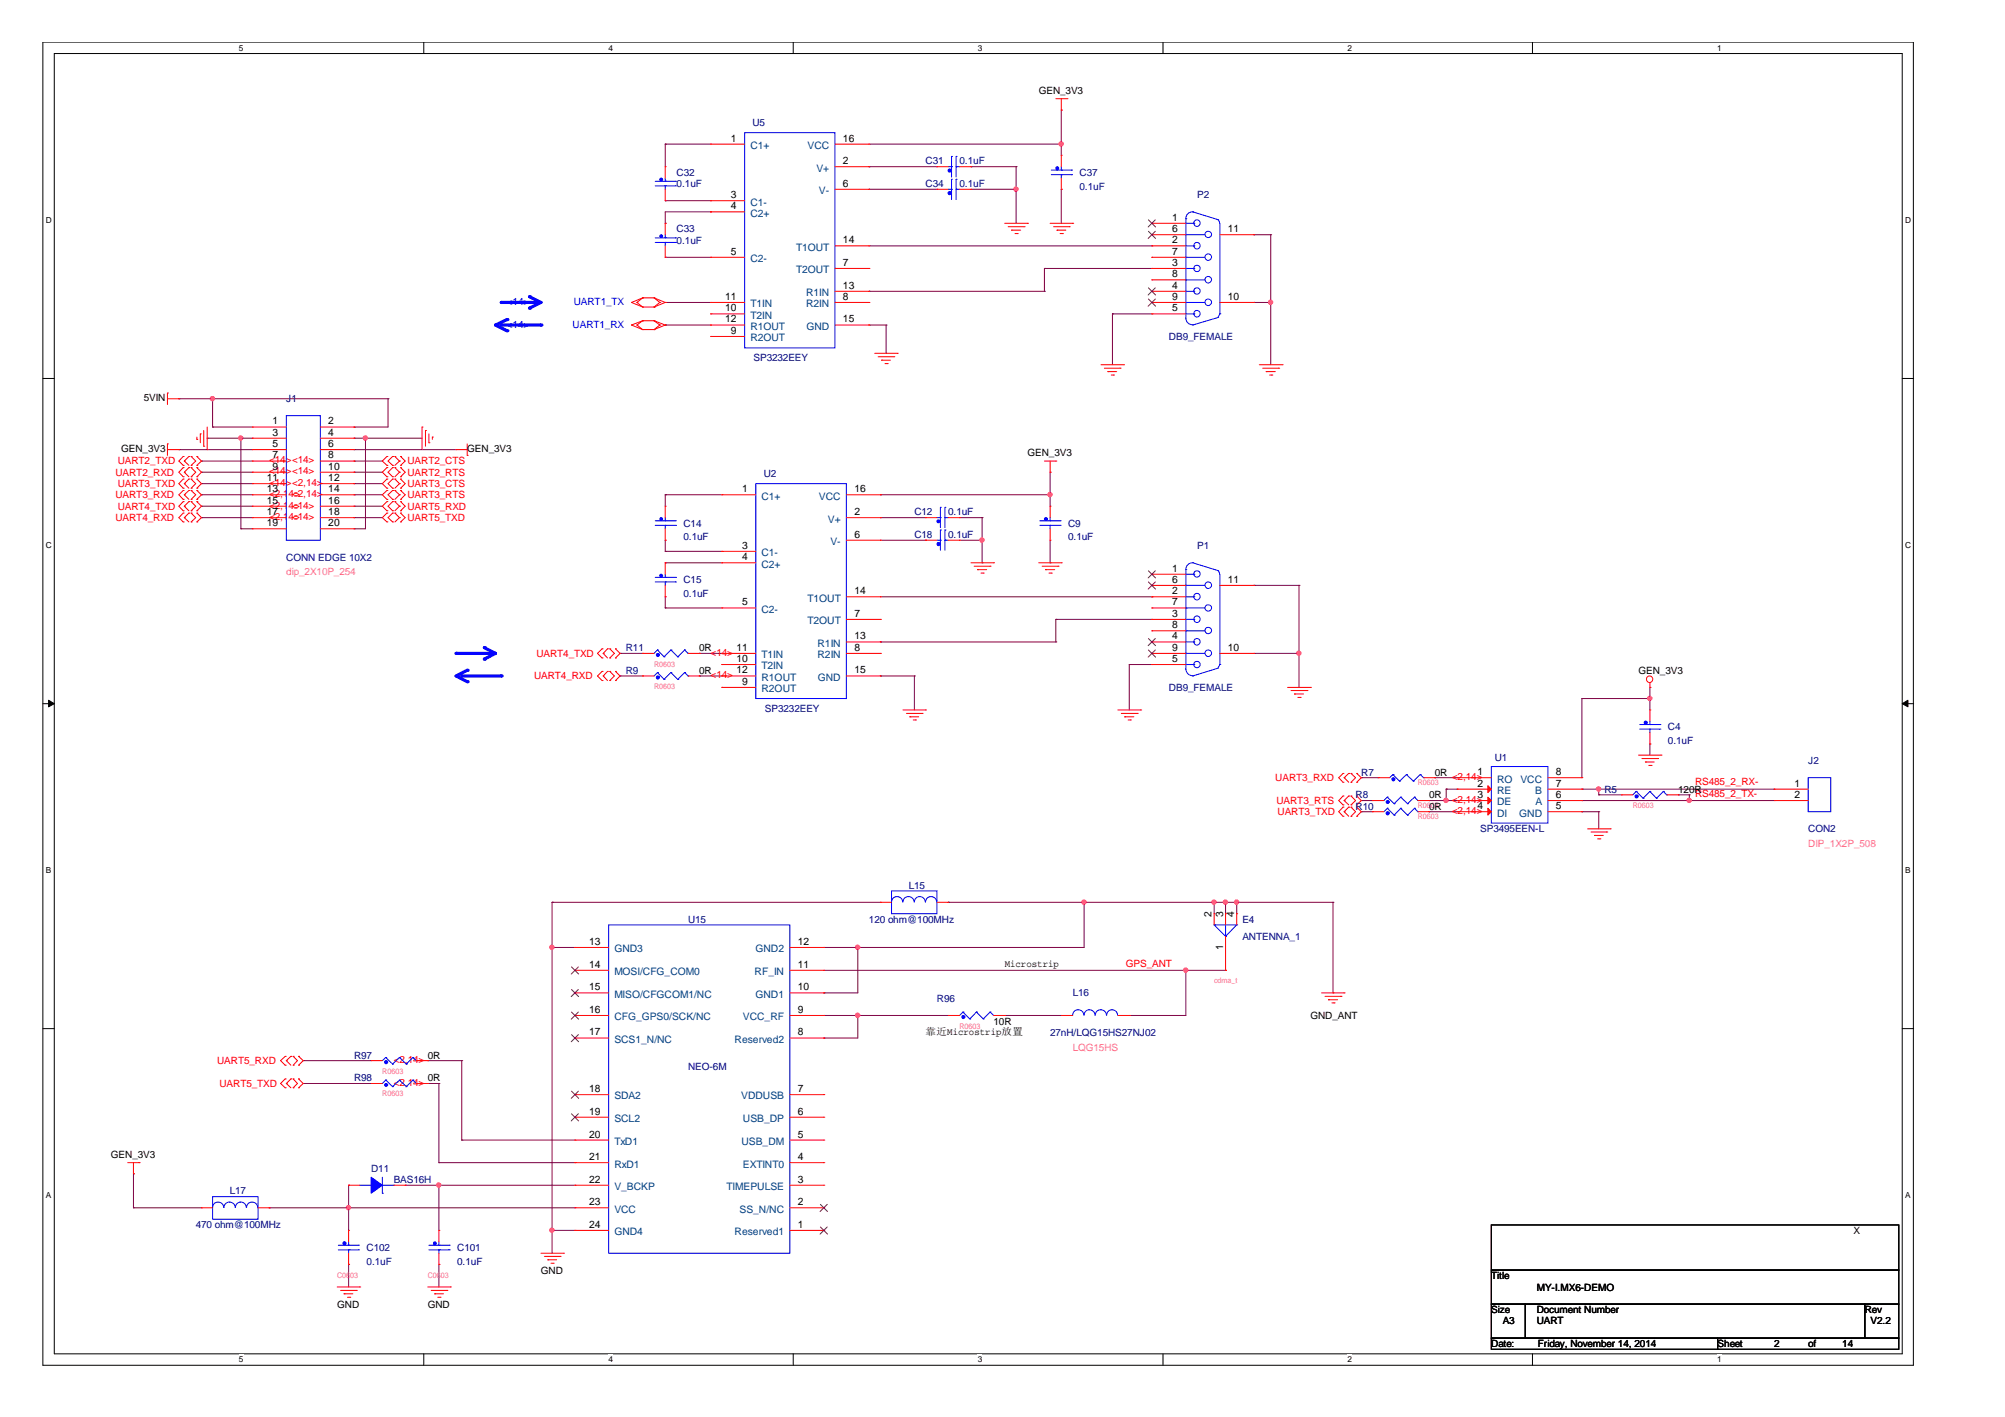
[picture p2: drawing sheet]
<svg xmlns="http://www.w3.org/2000/svg" width="297mm" height="210mm" viewBox="0 0 297 210" stroke-linecap="round" stroke-linejoin="round" font-family="sans-serif">
<defs><g id="words">
<g font-size="1.5">
<text x="153.9" y="14">GEN_3V3</text>
<text x="108.3" y="21">1</text>
<text x="124.9" y="21">16</text>
<text x="108.3" y="29.4">3</text>
<text x="124.9" y="24.3">2</text>
<text x="124.9" y="27.7">6</text>
<text x="108.3" y="31">4</text>
<text x="173.7" y="34.4">6</text>
<text x="173.7" y="32.7">1</text>
<text x="181.9" y="34.4">11</text>
<text x="108.3" y="37.7">5</text>
<text x="124.9" y="36">14</text>
<text x="124.9" y="39.4">7</text>
<text x="173.7" y="41.1">8</text>
<text x="173.7" y="39.4">3</text>
<text x="173.7" y="37.7">7</text>
<text x="173.7" y="36">2</text>
<text x="107.4" y="44.4">11</text>
<text x="107.4" y="46.1">10</text>
<text x="107.4" y="47.8">12</text>
<text x="124.9" y="42.8">13</text>
<text x="124.9" y="44.4">8</text>
<text x="124.9" y="47.8">15</text>
<text x="173.7" y="46.1">5</text>
<text x="173.7" y="44.4">9</text>
<text x="173.7" y="42.8">4</text>
<text x="181.9" y="44.4">10</text>
<text x="108.3" y="49.5">9</text>
<text x="21.3" y="59.4">5VIN</text>
<text x="40.4" y="62.9">1</text>
<text x="40.4" y="64.5">3</text>
<text x="48.6" y="62.9">2</text>
<text x="48.6" y="64.5">4</text>
<text x="17.9" y="66.9">GEN_3V3</text>
<text x="39.5" y="71.3">11</text>
<text x="40.4" y="66.2">5</text>
<text x="40.4" y="67.9">7</text>
<text x="40.4" y="69.6">9</text>
<text x="48.6" y="66.2">6</text>
<text x="48.6" y="67.9">8</text>
<text x="48.6" y="69.6">10</text>
<text x="48.6" y="71.3">12</text>
<text x="69.2" y="66.9">GEN_3V3</text>
<text x="152.2" y="67.6">GEN_3V3</text>
<text x="39.5" y="72.9">13</text>
<text x="39.5" y="74.6">15</text>
<text x="39.5" y="76.3">17</text>
<text x="39.5" y="77.9">19</text>
<text x="48.6" y="72.9">14</text>
<text x="48.6" y="74.6">16</text>
<text x="48.6" y="76.3">18</text>
<text x="48.6" y="77.9">20</text>
<text x="109.9" y="72.9">1</text>
<text x="126.6" y="76.3">2</text>
<text x="126.6" y="72.9">16</text>
<text x="109.9" y="81.3">3</text>
<text x="109.9" y="83">4</text>
<text x="126.6" y="79.6">6</text>
<text x="109.9" y="89.7">5</text>
<text x="126.6" y="88">14</text>
<text x="173.7" y="89.7">7</text>
<text x="173.7" y="88">2</text>
<text x="173.7" y="86.3">6</text>
<text x="173.7" y="84.7">1</text>
<text x="181.9" y="86.3">11</text>
<text x="126.6" y="91.4">7</text>
<text x="126.6" y="94.7">13</text>
<text x="173.7" y="94.7">4</text>
<text x="173.7" y="93.1">8</text>
<text x="173.7" y="91.4">3</text>
<text x="103.6" y="96.4">0R</text>
<text x="103.6" y="99.8">0R</text>
<text x="109.1" y="96.4">11</text>
<text x="109.1" y="98.1">10</text>
<text x="109.1" y="99.8">12</text>
<text x="109.9" y="101.4">9</text>
<text x="126.6" y="99.8">15</text>
<text x="126.6" y="96.4">8</text>
<text x="173.7" y="98.1">5</text>
<text x="173.7" y="96.4">9</text>
<text x="181.9" y="96.4">10</text>
<text x="242.7" y="99.8">GEN_3V3</text>
<text x="211.7" y="118.3">0R</text>
<text x="211.7" y="119.9">0R</text>
<text x="212.6" y="114.9">0R</text>
<text x="218.9" y="114.8">1</text>
<text x="218.9" y="116.5">2</text>
<text x="218.9" y="118.2">3</text>
<text x="218.9" y="119.9">4</text>
<text x="230.5" y="119.9">5</text>
<text x="230.5" y="114.8">8</text>
<text x="230.5" y="116.5">7</text>
<text x="230.5" y="118.2">6</text>
<text x="248.6" y="117.4">120R</text>
<text x="265.9" y="116.5">1</text>
<text x="265.9" y="118.2">2</text>
<text x="179.5" y="135.8" transform="rotate(-90 179.5 135.8)">2</text>
<text x="181.2" y="135.8" transform="rotate(-90 181.2 135.8)">3</text>
<text x="182.8" y="135.8" transform="rotate(-90 182.8 135.8)">4</text>
<text x="87.3" y="143.4">14</text>
<text x="87.3" y="140">13</text>
<text x="118.2" y="140">12</text>
<text x="118.2" y="143.4">11</text>
<text x="148.8" y="143.3">Microstrip</text>
<text x="181.2" y="140.7" transform="rotate(-90 181.2 140.7)">1</text>
<text x="87.3" y="146.7">15</text>
<text x="118.2" y="146.7">10</text>
<text x="87.3" y="153.4">17</text>
<text x="87.3" y="150">16</text>
<text x="118.2" y="153.4">8</text>
<text x="118.2" y="150">9</text>
<text x="137.1" y="153.3">靠近Microstrip放置</text>
<text x="147.2" y="151.8">10R</text>
<text x="194.1" y="150.9">GND_ANT</text>
<text x="63.4" y="156.8">0R</text>
<text x="63.4" y="160.2">0R</text>
<text x="87.3" y="161.8">18</text>
<text x="118.2" y="161.8">7</text>
<text x="87.3" y="165.1">19</text>
<text x="118.2" y="165.1">6</text>
<text x="16.4" y="171.5">GEN_3V3</text>
<text x="87.3" y="171.8">21</text>
<text x="87.3" y="168.5">20</text>
<text x="118.2" y="168.5">5</text>
<text x="118.2" y="171.8">4</text>
<text x="87.3" y="178.5">23</text>
<text x="87.3" y="175.2">22</text>
<text x="118.2" y="175.2">3</text>
<text x="118.2" y="178.5">2</text>
<text x="87.3" y="181.9">24</text>
<text x="118.2" y="181.9">1</text>
<text x="274.6" y="182.8">X</text>
<text x="80.1" y="188.7">GND</text>
<text x="220.9" y="189.5">Title</text>
<text x="227.7" y="191.2">MY-I.MX6-DEMO</text>
<text x="50" y="193.7">GND</text>
<text x="63.4" y="193.7">GND</text>
<text x="220.9" y="194.5">Size</text>
<text x="222.6" y="196.2">A3</text>
<text x="227.7" y="196.2">UART</text>
<text x="227.7" y="194.5">Document Number</text>
<text x="276.3" y="194.5">Rev</text>
<text x="277.1" y="196.2">V2.2</text>
<text x="220.9" y="199.6">Date:</text>
<text x="227.8" y="199.6">Friday, November 14, 2014</text>
<text x="254.5" y="199.6">Sheet</text>
<text x="262.8" y="199.6">2</text>
<text x="267.9" y="199.6">of</text>
<text x="272.9" y="199.6">14</text>
</g>
<g font-size="1.5" fill="#004080">
<text x="111.2" y="22.1">C1+</text>
<text x="119.6" y="22.1">VCC</text>
<text x="120.9" y="25.4">V+</text>
<text x="121.3" y="28.8">V-</text>
<text x="111.2" y="30.5">C1-</text>
<text x="111.2" y="32.1">C2+</text>
<text x="111.2" y="38.8">C2-</text>
<text x="117.9" y="37.1">T1OUT</text>
<text x="117.9" y="40.5">T2OUT</text>
<text x="111.2" y="45.5">T1IN</text>
<text x="111.2" y="47.2">T2IN</text>
<text x="119.4" y="43.9">R1IN</text>
<text x="119.4" y="45.5">R2IN</text>
<text x="111.2" y="48.9">R1OUT</text>
<text x="111.2" y="50.6">R2OUT</text>
<text x="119.5" y="48.9">GND</text>
<text x="112.8" y="74">C1+</text>
<text x="121.3" y="74">VCC</text>
<text x="122.6" y="77.4">V+</text>
<text x="112.8" y="82.4">C1-</text>
<text x="123" y="80.7">V-</text>
<text x="112.8" y="84.1">C2+</text>
<text x="119.6" y="89.1">T1OUT</text>
<text x="112.8" y="90.8">C2-</text>
<text x="119.6" y="92.5">T2OUT</text>
<text x="121.1" y="95.8">R1IN</text>
<text x="112.8" y="97.5">T1IN</text>
<text x="112.8" y="99.2">T2IN</text>
<text x="112.8" y="100.9">R1OUT</text>
<text x="121.1" y="97.5">R2IN</text>
<text x="121.2" y="100.9">GND</text>
<text x="112.8" y="102.5">R2OUT</text>
<text x="221.8" y="115.9">RO</text>
<text x="221.8" y="117.6">RE</text>
<text x="221.8" y="119.3">DE</text>
<text x="225.3" y="115.9">VCC</text>
<text x="227.5" y="117.6">B</text>
<text x="227.5" y="119.3">A</text>
<text x="221.8" y="121">DI</text>
<text x="225.1" y="121">GND</text>
<text x="91" y="141.1">GND3</text>
<text x="111.9" y="141.1">GND2</text>
<text x="91" y="147.8">MISO/CFGCOM1/NC</text>
<text x="91" y="144.5">MOSI/CFG_COM0</text>
<text x="111.8" y="144.5">RF_IN</text>
<text x="111.9" y="147.8">GND1</text>
<text x="91" y="154.5">SCS1_N/NC</text>
<text x="91" y="151.1">CFG_GPS0/SCK/NC</text>
<text x="108.8" y="154.5">Reserved2</text>
<text x="110.1" y="151.1">VCC_RF</text>
<text x="91" y="166.2">SCL2</text>
<text x="91" y="162.9">SDA2</text>
<text x="109.8" y="162.9">VDDUSB</text>
<text x="110.1" y="166.2">USB_DP</text>
<text x="91" y="172.9">RxD1</text>
<text x="91" y="169.6">TxD1</text>
<text x="109.9" y="169.6">USB_DM</text>
<text x="110.1" y="172.9">EXTINT0</text>
<text x="91" y="179.6">VCC</text>
<text x="91" y="176.3">V_BCKP</text>
<text x="107.7" y="176.3">TIMEPULSE</text>
<text x="109.6" y="179.6">SS_N/NC</text>
<text x="91" y="183">GND4</text>
<text x="108.8" y="183">Reserved1</text>
</g>
<g font-size="1.5" fill="#000080">
<text x="111.5" y="18.7">U5</text>
<text x="100.2" y="26">C32</text>
<text x="100.2" y="27.7">0.1uF</text>
<text x="137.1" y="27.7">C34</text>
<text x="137.1" y="24.4">C31</text>
<text x="142.2" y="27.7">0.1uF</text>
<text x="142.2" y="24.4">0.1uF</text>
<text x="159.9" y="26">C37</text>
<text x="159.9" y="28.1">0.1uF</text>
<text x="177.4" y="29.4">P2</text>
<text x="100.2" y="34.4">C33</text>
<text x="100.2" y="36.1">0.1uF</text>
<text x="111.6" y="53.5">SP3232EEY</text>
<text x="173.2" y="50.3">DB9_FEMALE</text>
<text x="42.4" y="59.6">J1</text>
<text x="113.2" y="70.6">U2</text>
<text x="135.5" y="76.3">C12</text>
<text x="140.5" y="76.3">0.1uF</text>
<text x="42.4" y="83">CONN EDGE 10X2</text>
<text x="101.3" y="78">C14</text>
<text x="101.3" y="80">0.1uF</text>
<text x="135.5" y="79.7">C18</text>
<text x="140.5" y="79.7">0.1uF</text>
<text x="158.2" y="78">C9</text>
<text x="158.2" y="80">0.1uF</text>
<text x="177.4" y="81.4">P1</text>
<text x="101.3" y="86.4">C15</text>
<text x="101.3" y="88.4">0.1uF</text>
<text x="92.7" y="96.4">R11</text>
<text x="92.7" y="99.8">R9</text>
<text x="113.3" y="105.5">SP3232EEY</text>
<text x="173.2" y="102.3">DB9_FEMALE</text>
<text x="221.4" y="112.7">U1</text>
<text x="247.1" y="108.2">C4</text>
<text x="247.1" y="110.2">0.1uF</text>
<text x="267.9" y="113.2">J2</text>
<text x="200.8" y="118.3">R8</text>
<text x="200.8" y="119.9">R10</text>
<text x="201.7" y="114.9">R7</text>
<text x="237.7" y="117.4">R5</text>
<text x="219.3" y="123.3">SP3495EEN-L</text>
<text x="267.9" y="123.3">CON2</text>
<text x="134.6" y="131.7">L15</text>
<text x="101.9" y="136.7">U15</text>
<text x="128.7" y="136.7">120 ohm@100MHz</text>
<text x="184.1" y="136.7">E4</text>
<text x="184.1" y="139.2">ANTENNA_1</text>
<text x="138.8" y="148.4">R96</text>
<text x="158.9" y="147.6">L16</text>
<text x="155.6" y="153.5">27nH/LQG15HS27NJ02</text>
<text x="52.5" y="156.8">R97</text>
<text x="52.5" y="160.2">R98</text>
<text x="101.9" y="158.5">NEO-6M</text>
<text x="55" y="173.6">D11</text>
<text x="34" y="176.9">L17</text>
<text x="58.3" y="175.2">BAS16H</text>
<text x="29" y="182">470 ohm@100MHz</text>
<text x="54.3" y="185.3">C102</text>
<text x="67.7" y="185.3">C101</text>
<text x="54.3" y="187.3">0.1uF</text>
<text x="67.7" y="187.3">0.1uF</text>
</g>
<g font-size="1.5" fill="#00f">
<text x="75.1" y="45.1">&lt;14&gt;</text>
<text x="85" y="45.1">UART1_TX</text>
<text x="75.1" y="48.5">&lt;14&gt;</text>
<text x="84.8" y="48.5">UART1_RX</text>
</g>
<g font-size="1.5" fill="#f00">
<text x="17.1" y="70.5">UART2_RXD</text>
<text x="17.4" y="68.8">UART2_TXD</text>
<text x="39.9" y="70.3">&lt;14&gt;&lt;14&gt;</text>
<text x="39.9" y="68.6">&lt;14&gt;&lt;14&gt;</text>
<text x="39.9" y="72">&lt;14&gt;&lt;2,14&gt;</text>
<text x="60.4" y="70.5">UART2_RTS</text>
<text x="60.4" y="68.8">UART2_CTS</text>
<text x="17.1" y="73.8">UART3_RXD</text>
<text x="17.1" y="77.2">UART4_RXD</text>
<text x="17.4" y="72.2">UART3_TXD</text>
<text x="17.4" y="75.5">UART4_TXD</text>
<text x="39.9" y="73.7">&lt;2,14&gt;</text>
<text x="39.9" y="77">&lt;2,14&gt;</text>
<text x="39.9" y="75.3">&lt;2,14&gt;</text>
<text x="43.3" y="73.7">&lt;2,14&gt;</text>
<text x="43.3" y="75.3">&lt;14&gt;</text>
<text x="43.3" y="77">&lt;14&gt;</text>
<text x="60.4" y="73.8">UART3_RTS</text>
<text x="60.4" y="72.2">UART3_CTS</text>
<text x="60.4" y="77.2">UART5_TXD</text>
<text x="60.4" y="75.5">UART5_RXD</text>
<text x="79.1" y="100.6">UART4_RXD</text>
<text x="79.5" y="97.3">UART4_TXD</text>
<text x="105.3" y="97.1">&lt;14&gt;</text>
<text x="105.3" y="100.5">&lt;14&gt;</text>
<text x="188.9" y="115.8">UART3_RXD</text>
<text x="189.1" y="119.1">UART3_RTS</text>
<text x="215.1" y="118.9">&lt;2,14&gt;</text>
<text x="215.1" y="115.6">&lt;2,14&gt;</text>
<text x="251.1" y="116.3">RS485_2_RX-</text>
<text x="251.1" y="118">RS485_2_TX-</text>
<text x="189.3" y="120.7">UART3_TXD</text>
<text x="215.1" y="120.6">&lt;2,14&gt;</text>
<text x="166.8" y="143.2">GPS_ANT</text>
<text x="32.2" y="157.7">UART5_RXD</text>
<text x="32.5" y="161">UART5_TXD</text>
<text x="58.3" y="160.8">&lt;2,14&gt;</text>
<text x="58.3" y="157.5">&lt;2,14&gt;</text>
</g>
<g font-size="1.5" fill="#f0f">
<text x="42.4" y="85.2">dip_2X10P_254</text>
<text x="267.9" y="125.4">DIP_1X2P_508</text>
<text x="158.9" y="155.6">LQG15HS</text>
</g>
<g font-size="1.2">
<text x="35.4" y="7.5">5</text>
<text x="90.1" y="7.5">4</text>
<text x="144.9" y="7.5">3</text>
<text x="199.6" y="7.5">2</text>
<text x="254.4" y="7.5">1</text>
<text x="6.8" y="33.1">D</text>
<text x="282.2" y="33.1">D</text>
<text x="6.8" y="81.2">C</text>
<text x="282.2" y="81.2">C</text>
<text x="6.8" y="129.4">B</text>
<text x="282.2" y="129.4">B</text>
<text x="6.8" y="177.5">A</text>
<text x="282.2" y="177.5">A</text>
<text x="35.4" y="201.8">5</text>
<text x="90.1" y="201.8">4</text>
<text x="144.9" y="201.8">3</text>
<text x="199.6" y="201.8">2</text>
<text x="254.4" y="201.8">1</text>
</g>
<g font-size="1.1" fill="#f0f">
<text x="96.9" y="98.7">R0603</text>
<text x="96.9" y="102.1">R0603</text>
<text x="210.1" y="116.3">R0603</text>
<text x="210.1" y="119.7">R0603</text>
<text x="241.9" y="119.7">R0603</text>
<text x="210.1" y="121.3">R0603</text>
<text x="179.9" y="145.6">cdma_t</text>
<text x="142.2" y="152.4">R0603</text>
<text x="56.6" y="159.1">R0603</text>
<text x="56.6" y="162.4">R0603</text>
<text x="50" y="189.2">C0603</text>
<text x="63.4" y="189.2">C0603</text>
</g>
</g></defs>
<path d="M6.3 6.2h277.2v196h-277.2zM8 7.9h273.8v192.6h-273.8z" fill="none" stroke="#000" stroke-width=".15"/>
<g fill="#fff">
<path d="M35.4 6.4h.6v1.4h-.6z"/>
<path d="M35.4 200.7h.6v1.4h-.6z"/>
</g>
<path d="M62.8 6.2v1.7M62.8 200.5v1.7" fill="none" stroke="#000" stroke-width=".15"/>
<g fill="#fff">
<path d="M90.1 6.4h.7v1.4h-.7z"/>
<path d="M90.1 200.7h.7v1.4h-.7z"/>
</g>
<path d="M117.5 6.2v1.7M117.5 200.5v1.7" fill="none" stroke="#000" stroke-width=".15"/>
<g fill="#fff">
<path d="M144.9 6.4h.6v1.4h-.6z"/>
<path d="M144.9 200.7h.6v1.4h-.6z"/>
</g>
<path d="M172.3 6.2v1.7M172.3 200.5v1.7" fill="none" stroke="#000" stroke-width=".15"/>
<g fill="#fff">
<path d="M199.6 6.4h.7v1.4h-.7z"/>
<path d="M199.6 200.7h.7v1.4h-.7z"/>
</g>
<path d="M227 6.2v1.7M227 200.5v1.7" fill="none" stroke="#000" stroke-width=".15"/>
<g fill="#fff">
<path d="M254.4 6.4h.6v1.4h-.6z"/>
<path d="M254.4 200.7h.6v1.4h-.6z"/>
<path d="M6.8 31.9h.8v1.4h-.8z"/>
<path d="M282.2 31.9h.9v1.4h-.9z"/>
<path d="M6.8 80.1h.8v1.4h-.8z"/>
<path d="M282.2 80.1h.9v1.4h-.9z"/>
</g>
<path d="M6.3 56.1h1.7M281.8 56.1h1.7" fill="none" stroke="#000" stroke-width=".15"/>
<g fill="#fff">
<path d="M6.8 128.2h.7v1.4h-.7z"/>
<path d="M282.2 128.2h.8v1.4h-.8z"/>
</g>
<path d="M6.3 104.2h1.7M281.8 104.2h1.7" fill="none" stroke="#000" stroke-width=".15"/>
<g fill="#000" stroke="#000" stroke-width=".15">
<path d="M7.2 103.7l.8 .5-.8 .5z" fill-rule="evenodd"/>
<path d="M281.8 104.2l.9-.5v1z" fill-rule="evenodd"/>
</g>
<g fill="#fff">
<path d="M6.8 176.4h.7v1.4h-.7z"/>
<path d="M282.2 176.4h.8v1.4h-.8z"/>
</g>
<path d="M6.3 152.4h1.7M281.8 152.4h1.7" fill="none" stroke="#000" stroke-width=".15"/>
<path d="M74.3 48.1h5.8" fill="none" stroke="#00f" stroke-width=".47"/>
<circle cx="80.1" cy="48.1" r=".23" fill="#00f"/>
<path d="M75.1 47.3l-1.7 .8" fill="none" stroke="#00f" stroke-width=".47"/>
<circle cx="75.1" cy="47.3" r=".23" fill="#00f"/>
<path d="M73.4 48.1l1.7 .9" fill="none" stroke="#00f" stroke-width=".47"/>
<circle cx="75.1" cy="49" r=".23" fill="#00f"/>
<path d="M74.3 44.8h5.8" fill="none" stroke="#00f" stroke-width=".47"/>
<circle cx="74.3" cy="44.8" r=".23" fill="#00f"/>
<path d="M78.4 44l1.7 .8" fill="none" stroke="#00f" stroke-width=".47"/>
<circle cx="78.4" cy="44" r=".23" fill="#00f"/>
<path d="M80.1 44.8l-1.7 .8" fill="none" stroke="#00f" stroke-width=".47"/>
<circle cx="78.4" cy="45.6" r=".23" fill="#00f"/>
<path d="M68.4 100.1h5.9" fill="none" stroke="#00f" stroke-width=".47"/>
<circle cx="74.3" cy="100.1" r=".23" fill="#00f"/>
<path d="M69.2 99.3l-1.6 .8" fill="none" stroke="#00f" stroke-width=".47"/>
<circle cx="69.2" cy="99.3" r=".23" fill="#00f"/>
<path d="M67.6 100.1l1.6 .9" fill="none" stroke="#00f" stroke-width=".47"/>
<circle cx="69.2" cy="101" r=".23" fill="#00f"/>
<path d="M67.6 96.8h5.8" fill="none" stroke="#00f" stroke-width=".47"/>
<circle cx="67.6" cy="96.8" r=".23" fill="#00f"/>
<path d="M71.8 95.9l1.6 .9" fill="none" stroke="#00f" stroke-width=".47"/>
<circle cx="71.8" cy="95.9" r=".23" fill="#00f"/>
<path d="M73.4 96.8l-1.6 .8" fill="none" stroke="#00f" stroke-width=".47"/>
<circle cx="71.8" cy="97.6" r=".23" fill="#00f"/>
<g fill="none" stroke="#800040" stroke-width=".15">
<path d="M157.2 16.3h.1M157.2 16.3v6.7M98.6 21.4h.1M98.6 29.7h.1M98.6 38.1h.1M98.6 33.1h.1M98.6 21.4h6.7M98.6 29.7h6.7M98.6 21.4v3.3M98.6 38.1h6.7M105.3 31.4h.1M105.3 31.4h-6.7v1.7"/>
<path d="M128.7 28h.1M128.7 24.7h.1M128.7 21.4h28.5M128.7 28h10.1M128.7 24.7h10.1M128.7 36.4h41.9M143.8 24.7h.1M143.8 28h6.7M143.8 24.7h6.7M150.5 24.7h.1M150.5 28h.1M150.5 24.7v8.4"/>
<path d="M154.7 39.8h.1M154.7 39.8h15.9M154.7 39.8v3.4M157.2 28h.1M157.2 21.4h.1M157.2 28v5.1M170.6 36.4h.1M185.8 34.8h.1M185.8 34.8h2.5M188.3 34.8h.1M188.3 34.8v19.2M26.5 59.1h.1"/>
<path d="M26.5 59.1h31M31.5 59.1h.1M31.5 59.1v4.2M57.5 59.1h.1M57.5 59.1v4.2h-5M98.6 44.8h.1M98.6 48.1h.1M98.6 44.8h6.7M98.6 48.1h6.7M128.7 48.1h.1M128.7 43.2h.1M128.7 48.1h2.6"/>
<path d="M128.7 43.2h26M131.3 48.1h.1M131.3 48.1v4.2M154.7 43.2h.1M164.8 46.5h.1M164.8 46.5h5.8M164.8 46.5v7.5M185.8 44.8h.1M185.8 44.8h2.5M188.3 44.8h.1M26.5 66.6h.1M26.5 66.6h10.9"/>
<path d="M29.8 68.3h.1M29.8 69.9h.1M29.8 71.6h.1M29.8 73.3h.1M29.8 75h.1M29.8 76.7h.1M29.8 73.3h7.6M29.8 76.7h7.6M29.8 68.3h7.6M29.8 69.9h7.6M29.8 71.6h7.6M29.8 75h7.6"/>
<path d="M30.7 64.9h.1M30.7 64.9h6.7M31.5 63.3h.1M31.5 63.3h5.9M35.7 64.9h.1M35.7 78.3h.1M35.7 78.3h1.7M35.7 64.9v13.4M52.5 63.3h.1M52.5 64.9h.1M52.5 66.6h.1M52.5 68.3h.1"/>
<path d="M52.5 69.9h.1M52.5 71.6h.1M52.5 73.3h.1M52.5 76.7h.1M52.5 75h.1M52.5 78.3h.1M52.5 73.3h4.1M52.5 76.7h4.1M52.5 64.9h10M52.5 66.6h15.1M52.5 68.3h4.1M52.5 69.9h4.1"/>
<path d="M52.5 71.6h4.1M52.5 75h4.1M54.1 64.9h.1M54.1 64.9v13.4h-1.6M98.6 73.3h.1M98.6 73.3v1.7M98.6 73.3h8.3M130.4 76.7h.1M130.4 73.3h.1M130.4 73.3h25.2M130.4 76.7h6.7M142.2 76.7h3.3"/>
<path d="M145.5 76.7h.1M145.5 76.7v6.7M155.6 69.9h.1M155.6 73.3h.1M155.6 69.9v5.1M91.9 96.8h.1M91.9 96.8h3.3M98.6 83.4h.1M98.6 80h.1M98.6 81.7h.1M98.6 88.4h.1M98.6 90.1h.1"/>
<path d="M98.6 80v1.7M98.6 88.4v1.7M98.6 83.4h8.3M98.6 81.7h8.3M98.6 90.1h8.3M103.6 96.8h.1M103.6 96.8h3.3M130.4 95.1h.1M130.4 95.1h26M130.4 88.4h40.2M130.4 80h6.7M137.1 80h.1"/>
<path d="M142.2 80h3.3M145.5 80h.1M145.5 83.4h.1M155.6 83.4h.1M155.6 80v3.4M156.4 91.8h.1M156.4 95.1h.1M156.4 91.8h14.2M156.4 91.8v3.3M167.3 98.4h.1M167.3 98.4h3.3M167.3 98.4v6.8"/>
<path d="M170.6 88.4h.1M185.8 86.7h.1M185.8 96.8h6.6M185.8 86.7h6.6M192.4 96.8h.1M192.4 86.7h.1M192.4 86.7v15.1M91.9 100.1h.1M91.9 100.1h3.3M103.6 100.1h.1M103.6 100.1h3.3M130.4 100.1h.1"/>
<path d="M130.4 100.1h5.1M135.5 100.1h.1M135.5 100.1v5.1M201.7 115.2h.1M201.7 118.6h.1M201.7 118.6h1.6M201.7 115.2h2.5M211.7 118.6h.1M211.7 118.6h4.2M212.6 115.2h.1M212.6 115.2h3.3M214.2 116.9h.1"/>
<path d="M214.2 118.6h.1M214.2 116.9h1.7M214.2 116.9v1.7M234.4 118.6h.1M234.4 116.9h.1M234.4 103.5h.1M234.4 103.5h10M234.4 118.6h28.4M234.4 116.9h28.4M234.4 103.5v11.7M236.9 117.7h.1M236.9 116.9h.1"/>
<path d="M236.9 116.9v.8M236.9 117.7h3.3M244.4 110.2h.1M244.4 103.5h.1M244.4 101.8h.1M244.4 101.8v3.4M244.4 110.2v1.7M248.6 117.7h.1M248.6 117.7h1.7M250.3 117.7h.1M250.3 118.6h.1M250.3 117.7v.9"/>
<path d="M81.8 133.7h.1M81.8 133.7h48.6M81.8 133.7v51.9M140.5 133.7h.1M140.5 133.7h57M160.6 133.7h.1M160.6 133.7v6.6h-38.6M179.9 133.7h.1M179.9 133.7v1.7M181.6 133.7h.1M181.6 133.7v1.7M183.2 133.7h.1"/>
<path d="M183.2 133.7v1.7M197.5 133.7h.1M197.5 133.7v13.4M201.7 120.2h.1M201.7 120.2h1.6M211.7 120.2h.1M211.7 120.2h4.2M234.4 120.2h.1M234.4 120.2h2.5M236.9 120.2h.1M236.9 120.2v2.6M44.9 157.1h.1"/>
<path d="M44.9 157.1h10.1M63.4 157.1h.1M63.4 157.1h5M68.4 157.1h.1M68.4 157.1v11.8M81.8 140.3h.1M81.8 140.3h3.4M122 147.1h.1M122 150.4h.1M122 153.8h.1M122 140.3h.1M122 143.7h59.6"/>
<path d="M122 150.4h18.5M127.1 140.3h.1M127.1 150.4h.1M127.1 140.3v6.8h-5.1M127.1 150.4v3.4h-5.1M148.8 150.4h.1M148.8 150.4h8.4M167.3 150.4h.1M175.7 143.7h.1M175.7 143.7v6.7h-8.4M181.6 143.7h.1M197.5 147.1h.1"/>
<path d="M19.8 173.9h.1M19.8 178.9h.1M19.8 178.9h10M19.8 173.9v5M39.9 178.9h.1M39.9 178.9h45.3M44.9 160.5h.1M44.9 160.5h10.1M51.6 175.6h.1M51.6 178.9h.1M51.6 175.6v6.7M60 175.6h.1"/>
<path d="M60 175.6h25.2M63.4 160.5h.1M63.4 160.5h1.6M65 160.5h.1M65 172.2h.1M65 175.6h.1M65 160.5v11.7M65 175.6v6.7M65 172.2h20.2M68.4 168.9h.1M68.4 168.9h16.8M51.6 187.3h.1"/>
<path d="M51.6 187.3v3.3M65 187.3h.1M65 187.3v3.3M81.8 182.3h.1M81.8 182.3h3.4"/>
</g>
<g fill="#f0f" stroke="#f0f" stroke-width=".15">
<circle cx="150.5" cy="28" r=".32"/>
<circle cx="157.2" cy="21.3" r=".32"/>
<circle cx="188.2" cy="44.8" r=".32"/>
<circle cx="127.1" cy="140.3" r=".32"/>
<circle cx="51.6" cy="178.9" r=".32"/>
<circle cx="175.7" cy="143.7" r=".32"/>
<circle cx="65" cy="175.5" r=".32"/>
<circle cx="81.8" cy="182.2" r=".32"/>
<circle cx="81.8" cy="140.3" r=".32"/>
<circle cx="127.1" cy="150.4" r=".32"/>
<circle cx="160.6" cy="133.6" r=".32"/>
<circle cx="155.6" cy="73.3" r=".32"/>
<circle cx="192.4" cy="96.8" r=".32"/>
<circle cx="244.4" cy="103.5" r=".32"/>
<circle cx="214.2" cy="118.6" r=".32"/>
<circle cx="236.8" cy="116.9" r=".32"/>
<circle cx="250.3" cy="118.6" r=".32"/>
<circle cx="31.5" cy="59" r=".32"/>
<circle cx="54.1" cy="64.9" r=".32"/>
<circle cx="35.7" cy="64.9" r=".32"/>
<circle cx="145.5" cy="80" r=".32"/>
<circle cx="179.8" cy="133.6" r=".32"/>
<circle cx="181.5" cy="133.6" r=".32"/>
<circle cx="183.2" cy="133.6" r=".32"/>
</g>
<g fill="none" stroke="#f00" stroke-width=".15">
<path d="M156.4 14.6h1.7M157.2 16.3h.1M157.2 14.6v1.7M158.1 14.6h.1M98.6 24.7h.1M98.6 29.7h.1M98.6 33.1h.1M98.6 38.1h.1M98.6 24.7v1.7M98.6 28v1.7M98.6 33.1v1.7M98.6 36.4v1.7"/>
<path d="M105.3 21.4h.1M105.3 29.7h.1M105.3 31.4h.1M105.3 38.1h.1M105.3 21.4h5M105.3 29.7h5M105.3 31.4h5M105.3 38.1h5M123.7 28h5M123.7 21.4h5M123.7 24.7h5M123.7 36.4h5"/>
<path d="M123.7 39.8h5M128.7 24.7h.1M128.7 21.4h.1M128.7 28h.1M128.7 36.4h.1M128.7 39.8h.1M138.8 28h.1M138.8 24.7h.1M138.8 28h1.7M138.8 24.7h1.7M142.2 28h1.6M142.2 24.7h1.6"/>
<path d="M143.8 28h.1M143.8 24.7h.1M148.8 33.1h3.4M149.4 33.6h2.3M149.9 34.1h.1M149.9 34.1h1.3M150.4 34.6h.3M150.7 34.6h.1M151.7 33.6h.1M152.2 33.1h.1M155.6 33.1h3.3M156.1 33.6h2.3"/>
<path d="M156.6 34.1h.1M156.6 34.1h1.3M157.1 34.6h.3M157.2 23h.1M157.2 28h.1M157.2 23v1.7M157.2 26.4v1.6M157.4 34.6h.1M158.4 33.6h.1M158.9 33.1h.1M170.6 39.8h.1M170.6 38.1h.1"/>
<path d="M170.6 36.4h.1M170.6 34.8h.1M170.6 33.1h.1M170.6 33.1h5.1M170.6 38.1h5.1M170.6 36.4h5.1M170.6 39.8h5.1M170.6 34.8h5.1M180.7 34.8h5.1M185.8 34.8h.1M24.8 58.2h.1M24.8 58.2v1.7"/>
<path d="M24.8 59.1h1.7M26.5 59.1h.1M93.6 48.1h.1M93.6 44.8h.1M93.6 48.1l1.6 .7M93.6 44.8l1.6 .7M94.4 48.1h.1M94.4 44.8h.1M94.4 48.1l.8 .7M94.4 44.8l.8 .7M95.2 47.5h.1M95.2 48.8h.1"/>
<path d="M95.2 44.1h.1M95.2 45.5h.1M95.2 48.8h1.7M95.2 47.5h1.7M95.2 47.5l-1.6 .6M95.2 47.5l-.8 .6M95.2 45.5h1.7M95.2 44.1h1.7M95.2 44.1l-1.6 .7M95.2 44.1l-.8 .7M96.9 48.8h.1M96.9 47.5h.1"/>
<path d="M96.9 45.5h.1M96.9 44.1h.1M96.9 47.5l1.7 .6M96.9 47.5l.8 .6M96.9 44.1l1.7 .7M96.9 44.1l.8 .7M97.7 48.1h.1M97.7 44.8h.1M97.7 48.1l-.8 .7M97.7 44.8l-.8 .7M98.6 48.1h.1M98.6 44.8h.1"/>
<path d="M98.6 48.1l-1.7 .7M98.6 44.8l-1.7 .7M105.3 44.8h.1M105.3 46.5h.1M105.3 48.1h.1M105.3 49.8h.1M105.3 44.8h5M105.3 46.5h5M105.3 48.1h5M105.3 49.8h5M123.7 44.8h5M123.7 48.1h5"/>
<path d="M123.7 43.2h5M128.7 43.2h.1M128.7 44.8h.1M128.7 48.1h.1M129.6 52.3h3.3M130.1 52.8h2.3M130.6 53.4h.1M130.6 53.4h1.3M131.1 53.9h.3M131.4 53.9h.1M132.4 52.8h.1M132.9 52.3h.1"/>
<path d="M163.1 54h3.4M163.6 54.5h2.3M164.1 55h.1M164.1 55h1.3M164.6 55.6h.4M165 55.6h.1M165.9 54.5h.1M166.5 54h.1M170.6 46.5h.1M170.6 44.8h.1M170.6 43.2h.1M170.6 41.5h.1"/>
<path d="M170.6 44.8h5.1M170.6 46.5h5.1M170.6 43.2h5.1M170.6 41.5h5.1M180.7 44.8h5.1M185.8 44.8h.1M186.6 54h3.3M187.1 54.5h2.3M187.6 55h.1M187.6 55h1.3M188.1 55.6h.3M188.4 55.6h.1"/>
<path d="M189.4 54.5h.1M189.9 54h.1M24.8 65.8h.1M24.8 66.6h1.7M24.8 65.8v1.7M26.5 66.6h.1M27.1 68.9h.1M27.1 67.6h.1M27.1 70.6h.1M27.1 69.3h.1M27.1 72.3h.1M27.1 71h.1"/>
<path d="M27.1 74h.1M27.1 72.7h.1M27.1 75.7h.1M27.1 74.3h.1M27.1 77.3h.1M27.1 76h.1M27.1 67.6l-.6 .7 .6 .6M27.1 72.7l-.6 .6 .6 .7M27.1 69.3l-.6 .6 .6 .7M27.1 71l-.6 .6 .6 .7M27.1 74.3l-.6 .7 .6 .7M27.1 76l-.6 .7 .6 .6"/>
<path d="M27.3 68.3h.1M27.3 69.9h.1M27.3 71.6h.1M27.3 73.3h.1M27.3 75h.1M27.3 76.7h.1M27.3 68.3l.7 .6M27.3 69.9l.7 .7M27.3 71.6l.7 .7M27.3 73.3l.7 .7M27.3 75l.7 .7M27.3 76.7l.7 .6"/>
<path d="M28 67.6h.1M28 69.3h.1M28 71h.1M28 72.7h.1M28 74.3h.1M28 76h.1M28 67.6l-.7 .7M28 71l-.7 .6M28 69.3l-.7 .6M28 74.3l-.7 .7M28 72.7l-.7 .6M28 76l-.7 .7"/>
<path d="M28.3 67.6h.1M28.3 68.9h.1M28.3 69.3h.1M28.3 70.6h.1M28.3 71h.1M28.3 72.3h.1M28.3 72.7h.1M28.3 74h.1M28.3 74.3h.1M28.3 75.7h.1M28.3 76h.1M28.3 77.3h.1"/>
<path d="M28.3 67.6l.7 .7-.7 .6M28.3 69.3l.7 .6-.7 .7M28.3 71l.7 .6-.7 .7M28.3 72.7l.7 .6-.7 .7M28.3 74.3l.7 .7-.7 .7M28.3 76l.7 .7-.7 .6M29.2 65.1h.1M29.2 67.6h.1M29.2 68.9h.1M29.2 69.3h.1M29.2 70.6h.1M29.2 71h.1"/>
<path d="M29.2 72.3h.1M29.2 72.7h.1M29.2 74h.1M29.2 74.3h.1M29.2 75.7h.1M29.2 76h.1M29.2 77.3h.1M29.2 64.7v.4M29.2 67.6l.6 .7-.6 .6M29.2 71l.6 .6-.6 .7M29.2 69.3l.6 .6-.6 .7M29.2 72.7l.6 .6-.6 .7"/>
<path d="M29.2 74.3l.6 .7-.6 .7M29.2 76l.6 .7-.6 .6M29.7 64.3h.1M29.7 64.3v1.3M30.2 66.1h.1M30.2 63.8v2.3M30.7 66.6h.1M30.7 63.3v3.3M37.4 63.3h.1M37.4 64.9h.1M37.4 66.6h.1M37.4 68.3h.1"/>
<path d="M37.4 69.9h.1M37.4 71.6h.1M37.4 73.3h.1M37.4 75h.1M37.4 76.7h.1M37.4 78.3h.1M37.4 68.3h5M37.4 66.6h5M37.4 73.3h5M37.4 76.7h5M37.4 63.3h5M37.4 64.9h5"/>
<path d="M37.4 69.9h5M37.4 71.6h5M37.4 75h5M37.4 78.3h5M47.5 68.3h5M47.5 66.6h5M47.5 73.3h5M47.5 76.7h5M47.5 63.3h5M47.5 64.9h5M47.5 69.9h5M47.5 71.6h5"/>
<path d="M47.5 75h5M47.5 78.3h5M52.5 63.3h.1M52.5 64.9h.1M52.5 66.6h.1M52.5 68.3h.1M52.5 69.9h.1M52.5 71.6h.1M52.5 73.3h.1M52.5 75h.1M52.5 76.7h.1M52.5 78.3h.1"/>
<path d="M57.3 69.3h.1M57.3 70.6h.1M57.3 67.6h.1M57.3 68.9h.1M57.3 72.7h.1M57.3 74h.1M57.3 71h.1M57.3 72.3h.1M57.3 76h.1M57.3 77.3h.1M57.3 74.3h.1M57.3 75.7h.1"/>
<path d="M57.3 69.3l-.7 .6 .7 .7M57.3 67.6l-.7 .7 .7 .6M57.3 72.7l-.7 .6 .7 .7M57.3 76l-.7 .7 .7 .6M57.3 71l-.7 .6 .7 .7M57.3 74.3l-.7 .7 .7 .7M58.2 69.3h.1M58.2 70.6h.1M58.2 67.6h.1M58.2 68.9h.1M58.2 72.7h.1M58.2 74h.1"/>
<path d="M58.2 71h.1M58.2 72.3h.1M58.2 76h.1M58.2 77.3h.1M58.2 74.3h.1M58.2 75.7h.1M58.2 69.3l-.7 .6 .7 .7M58.2 71l-.7 .6 .7 .7M58.2 67.6l-.7 .7 .7 .6M58.2 72.7l-.7 .6 .7 .7M58.2 74.3l-.7 .7 .7 .7M58.2 76l-.7 .7 .7 .6"/>
<path d="M58.5 69.3h.1M58.5 67.6h.1M58.5 72.7h.1M58.5 71h.1M58.5 76h.1M58.5 74.3h.1M58.5 71l.7 .6M58.5 69.3l.7 .6M58.5 67.6l.7 .7M58.5 74.3l.7 .7M58.5 72.7l.7 .6M58.5 76l.7 .7"/>
<path d="M59.2 69.9h.1M59.2 68.3h.1M59.2 73.3h.1M59.2 71.6h.1M59.2 76.7h.1M59.2 75h.1M59.2 69.9l-.7 .7M59.2 68.3l-.7 .6M59.2 73.3l-.7 .7M59.2 71.6l-.7 .7M59.2 75l-.7 .7M59.2 76.7l-.7 .6"/>
<path d="M59.4 70.6h.1M59.4 69.3h.1M59.4 68.9h.1M59.4 67.6h.1M59.4 74h.1M59.4 72.7h.1M59.4 72.3h.1M59.4 71h.1M59.4 77.3h.1M59.4 76h.1M59.4 75.7h.1M59.4 74.3h.1"/>
<path d="M59.4 69.3l.6 .6-.6 .7M59.4 67.6l.6 .7-.6 .6M59.4 72.7l.6 .6-.6 .7M59.4 71l.6 .6-.6 .7M59.4 76l.6 .7-.6 .6M59.4 74.3l.6 .7-.6 .7M62.5 63.3h.1M62.5 63.3v3.3M63 63.8h.1M63 63.8v2.3M63.5 65.6h.1M63.5 64.3v1.3"/>
<path d="M64.1 64.7h.1M64.1 64.7v.4M67.6 66.6h.1M67.6 66.6h1.6M69.2 67.5h.1M69.2 65.8v1.7M98.6 75h.1M98.6 75v1.7M98.6 78.3v1.7M106.9 73.3h.1M106.9 73.3h5.1M125.4 73.3h5"/>
<path d="M125.4 76.7h5M130.4 76.7h.1M130.4 73.3h.1M137.1 76.7h.1M137.1 76.7h1.7M140.5 76.7h1.7M142.2 76.7h.1M154.7 68.3h1.7M155.6 69.9h.1M155.6 75h.1M155.6 68.3v1.6M155.6 75v1.7"/>
<path d="M155.6 78.3v1.7M156.4 68.3h.1M89.2 97.5h.1M89.2 96.1h.1M89.2 99.5h.1M89.2 99.5l-.7 .6 .7 .7M89.2 96.1l-.7 .7 .7 .7M89.4 96.8h.1M89.4 96.8l.6 .7M90 96.1h.1M90 99.5h.1M90 96.1l-.6 .7"/>
<path d="M90 99.5l-.6 .6M90.3 96.1h.1M90.3 97.5h.1M90.3 99.5h.1M90.3 96.1l.7 .7-.7 .7M90.3 99.5l.7 .6-.7 .7M91.2 96.1h.1M91.2 97.5h.1M91.2 99.5h.1M91.2 96.1l.7 .7-.7 .7M91.2 99.5l.7 .6-.7 .7M95.2 96.8h.1"/>
<path d="M95.2 96.8h1.7M98.6 83.4h.1M98.6 88.4h.1M98.6 80h.1M98.6 83.4v1.7M98.6 86.7v1.7M101.9 96.8h1.7M103.6 96.8h.1M106.9 81.7h.1M106.9 83.4h.1M106.9 90.1h.1M106.9 96.8h.1"/>
<path d="M106.9 98.4h.1M106.9 83.4h5.1M106.9 81.7h5.1M106.9 90.1h5.1M106.9 96.8h5.1M106.9 98.4h5.1M125.4 96.8h5M125.4 80h5M125.4 88.4h5M125.4 91.8h5M125.4 95.1h5M130.4 80h.1"/>
<path d="M130.4 88.4h.1M130.4 91.8h.1M130.4 95.1h.1M130.4 96.8h.1M137.1 80h.1M137.1 80h1.7M140.5 80h1.7M142.2 80h.1M143.8 83.4h3.4M144.3 83.9h2.4M144.8 84.4h.1M144.8 84.4h1.4"/>
<path d="M145.3 84.9h.4M145.7 84.9h.1M146.7 83.9h.1M147.2 83.4h.1M153.9 83.4h3.3M154.4 83.9h2.4M154.9 84.4h.1M154.9 84.4h1.4M155.4 84.9h.3M155.6 80h.1M155.7 84.9h.1M156.8 83.9h.1"/>
<path d="M157.2 83.4h.1M170.6 98.4h.1M170.6 96.8h.1M170.6 95.1h.1M170.6 93.4h.1M170.6 91.8h.1M170.6 90.1h.1M170.6 88.4h.1M170.6 86.7h.1M170.6 85.1h.1M170.6 90.1h5.1M170.6 96.8h5.1"/>
<path d="M170.6 98.4h5.1M170.6 88.4h5.1M170.6 91.8h5.1M170.6 95.1h5.1M170.6 93.4h5.1M170.6 86.7h5.1M170.6 85.1h5.1M180.7 96.8h5.1M180.7 86.7h5.1M185.8 96.8h.1M185.8 86.7h.1M89.2 100.8h.1"/>
<path d="M89.4 100.1h.1M89.4 100.1l.6 .7M90.3 100.8h.1M91.2 100.8h.1M95.2 100.1h.1M95.2 100.1h1.7M101.9 100.1h1.7M103.6 100.1h.1M106.9 100.1h.1M106.9 101.8h.1M106.9 101.8h5.1M106.9 100.1h5.1"/>
<path d="M125.4 100.1h5M130.4 100.1h.1M133.8 105.2h3.3M134.3 105.7h2.3M134.8 106.2h.1M134.8 106.2h1.3M135.3 106.7h.3M135.6 106.7h.1M136.6 105.7h.1M137.1 105.2h.1M165.6 105.2h3.4M166.1 105.7h2.4"/>
<path d="M166.6 106.2h.1M166.6 106.2h1.4M167.1 106.7h.4M167.5 106.7h.1M168.5 105.7h.1M169 105.2h.1M190.8 101.8h3.3M191.3 102.3h2.3M191.8 102.8h.1M191.8 102.8h1.3M192.3 103.3h.3M192.6 103.3h.1"/>
<path d="M193.6 102.3h.1M194.1 101.8h.1M199 119.6h.1M199 119.2h.1M199 117.9h.1M199 115.9h.1M199 114.6h.1M199 119.6l-.7 .6 .7 .7M199 117.9l-.7 .7 .7 .6M199 114.6l-.7 .6 .7 .7M199.1 118.6h.1M199.1 115.2h.1"/>
<path d="M199.1 118.6l.7 .6M199.1 115.2l.7 .7M199.8 119.6h.1M199.8 117.9h.1M199.8 114.6h.1M199.8 119.6l-.7 .6M199.8 117.9l-.7 .7M199.8 114.6l-.7 .6M200.2 119.6h.1M200.2 117.9h.1M200.2 119.2h.1M200.2 114.6h.1"/>
<path d="M200.2 115.9h.1M200.2 119.6l.6 .6-.6 .7M200.2 117.9l.6 .7-.6 .6M200.2 114.6l.6 .6-.6 .7M201 119.6h.1M201 117.9h.1M201 119.2h.1M201 114.6h.1M201 115.9h.1M201 119.6l.7 .6-.7 .7M201 117.9l.7 .7-.7 .6M201 114.6l.7 .6-.7 .7"/>
<path d="M203.3 118.6h.1M203.3 118.6h1.7M204.2 115.2h.1M204.2 115.2h1.7M210.1 118.6h1.6M210.9 115.2h1.7M211.7 118.6h.1M212.6 115.2h.1M215.9 115.2h.1M215.9 116.9h.1M215.9 118.6h.1M215.9 116.9h5"/>
<path d="M215.9 118.6h5M215.9 115.2h5M229.3 116.9h5.1M229.3 118.6h5.1M229.3 115.2h5.1M234.4 115.2h.1M234.4 116.9h.1M234.4 118.6h.1M240.2 117.7h.1M240.2 117.7h1.7M242.7 111.9h3.4M243.2 112.4h2.4"/>
<path d="M243.8 112.9h.1M243.8 112.9h1.3M244.3 113.4h.3M244.4 101.8h.1M244.4 105.2h.1M244.4 110.2h.1M244.4 101.1v.7M244.4 105.2v1.6M244.4 108.5v1.7M244.6 113.4h.1M245.6 112.4h.1M246.1 111.9h.1"/>
<path d="M246.9 117.7h1.7M248.6 117.7h.1M262.8 116.9h.1M262.8 118.6h.1M262.8 116.9h5.1M262.8 118.6h5.1M130.4 133.7h.1M130.4 133.7h1.7M138.8 133.7h1.7M140.5 133.7h.1M179.9 135.4h.1M179.9 135.4v1.6"/>
<path d="M181.6 135.4h.1M181.6 135.4v1.6M181.6 138.7v5M183.2 135.4h.1M183.2 135.4v1.6M199 120.9h.1M199.1 120.2h.1M199.1 120.2l.7 .7M200.2 120.9h.1M201 120.9h.1M203.3 120.2h.1M203.3 120.2h1.7"/>
<path d="M210.1 120.2h1.6M211.7 120.2h.1M215.9 120.2h.1M215.9 120.2h5M229.3 120.2h5.1M234.4 120.2h.1M235.2 122.8h3.3M235.7 123.2h2.3M236.2 123.8h.1M236.2 123.8h1.3M236.7 124.3h.3M237 124.3h.1"/>
<path d="M238 123.2h.1M238.5 122.8h.1M42.2 159.8h.1M42.2 157.8h.1M42.2 156.5h.1M42.2 159.8l-.6 .7 .6 .6M42.2 156.5l-.6 .6 .6 .7M42.4 157.1h.1M42.4 157.1l.7 .7M43.1 159.8h.1M43.1 156.5h.1M43.1 159.8l-.7 .7"/>
<path d="M43.1 156.5l-.7 .6M43.4 159.8h.1M43.4 156.5h.1M43.4 157.8h.1M43.4 159.8l.7 .7-.7 .6M43.4 156.5l.7 .6-.7 .7M44.2 159.8h.1M44.2 156.5h.1M44.2 157.8h.1M44.2 159.8l.7 .7-.7 .6M44.2 156.5l.7 .6-.7 .7M55 157.1h.1"/>
<path d="M55 157.1h1.6M61.7 157.1h1.7M63.4 157.1h.1M85.2 153.8h.1M85.2 150.4h.1M85.2 147.1h.1M85.2 143.7h.1M85.2 140.3h.1M85.2 147.1h5M85.2 150.4h5M85.2 140.3h5M85.2 143.7h5"/>
<path d="M85.2 153.8h5M117 147.1h5M117 150.4h5M117 140.3h5M117 143.7h5M117 153.8h5M122 140.3h.1M122 143.7h.1M122 147.1h.1M122 150.4h.1M122 153.8h.1M140.5 150.4h.1"/>
<path d="M140.5 150.4h1.7M147.2 150.4h1.6M148.8 150.4h.1M157.2 150.4h.1M157.2 150.4h1.7M165.6 150.4h1.7M167.3 150.4h.1M181.6 143.7h.1M195.8 147.1h3.3M196.3 147.6h2.4M196.8 148.1h.1M196.8 148.1h1.4"/>
<path d="M197.3 148.6h.4M197.7 148.6h.1M198.7 147.6h.1M199.1 147.1h.1M18.9 172.2h1.7M19.8 173.9h.1M19.8 172.2v1.7M20.6 172.2h.1M29.8 178.9h.1M29.8 178.9h1.7M38.2 178.9h1.7M39.9 178.9h.1"/>
<path d="M42.2 161.1h.1M42.4 160.5h.1M42.4 160.5l.7 .6M43.4 161.1h.1M44.2 161.1h.1M51.6 175.6h.1M51.6 175.6h1.7M55 160.5h.1M55 160.5h1.6M58.3 175.6h1.7M60 175.6h.1M61.7 160.5h1.7"/>
<path d="M63.4 160.5h.1M85.2 178.9h.1M85.2 175.6h.1M85.2 172.2h.1M85.2 168.9h.1M85.2 165.5h.1M85.2 162.2h.1M85.2 172.2h5M85.2 175.6h5M85.2 178.9h5M85.2 162.2h5M85.2 165.5h5"/>
<path d="M85.2 168.9h5M117 172.2h5M117 175.6h5M117 178.9h5M117 162.2h5M117 165.5h5M117 168.9h5M122 162.2h.1M122 165.5h.1M122 168.9h.1M122 172.2h.1M122 175.6h.1"/>
<path d="M122 178.9h.1M50 190.6h3.3M50.5 191.1h2.3M51 191.7h.1M51 191.7h1.3M51.5 192.2h.3M51.6 182.3h.1M51.6 187.3h.1M51.6 182.3v1.7M51.6 185.6v1.7M51.8 192.2h.1M52.8 191.1h.1"/>
<path d="M53.3 190.6h.1M63.4 190.6h3.3M63.9 191.1h2.3M64.4 191.7h.1M64.4 191.7h1.3M64.9 192.2h.3M65 182.3h.1M65 187.3h.1M65 182.3v1.7M65 185.6v1.7M65.2 192.2h.1M66.2 191.1h.1"/>
<path d="M66.7 190.6h.1M80.1 185.6h3.4M80.6 186.1h2.4M81.2 186.6h.1M81.2 186.6h1.3M81.6 187.1h.4M82 187.1h.1M83 186.1h.1M83.5 185.6h.1M85.2 182.3h.1M85.2 182.3h5M117 182.3h5"/>
<path d="M122 182.3h.1"/>
<circle cx="244.4" cy="100.6" r=".48"/>
</g>
<path d="M220.9 181.5h60.4v6.6h-60.4zM220.9 188.1h60.4v5.1h-60.4zM220.9 193.2h5.1v5h-5.1zM220.9 198.2h33.6v1.7h-33.6zM226 193.2h50.3v5h-50.3zM254.5 198.2h26.8v1.7h-26.8zM276.3 193.2h5v5h-5z" fill="none" stroke="#000" stroke-width=".15"/>
<g fill="none" stroke="#00f" stroke-width=".15">
<path d="M110.3 19.7h13.4v31.8h-13.4zM97.1 27.5h3M97.1 26.9h3M97.1 35.9h3M97.1 35.2h3M98.6 27.5h.1M98.6 26.9h.1M98.6 35.9h.1M98.6 35.2h.1M98.6 26.4v.5M98.6 27.5v.5M98.6 34.8v.4"/>
<path d="M98.6 35.9v.5M100.1 27.5h.1M100.1 26.9h.1M100.1 35.9h.1M100.1 35.2h.1M140.5 28h.5M140.5 24.7h.5M141 26.6h.1M141 28h.1M141 23.2h.1M141 24.7h.1M141 23.2v3"/>
<path d="M141 26.6v3M141.6 26.6h.1M141.6 28h.1M141.6 23.2h.1M141.6 24.7h.1M141.6 23.2v3M141.6 26.6v3M141.6 28h.6M141.6 24.7h.6M155.7 25.9h3M155.7 25.2h3M157.2 25.9h.1"/>
<path d="M157.2 25.2h.1M157.2 24.7v.5M157.2 25.9v.5M158.7 25.9h.1M158.7 25.2h.1M175.7 38.1h.1M175.7 34.8h.1M175.7 32.4h.1M175.7 32.4v14.8M175.7 39.8h1.2M175.7 38.1h2.8M175.7 36.4h1.2"/>
<path d="M175.7 34.8h2.8M175.7 33.1h1.2M176.7 31.4a.96 .96 0 0 0-1 1M176.7 31.4h.1M176.7 31.4l3.9 1.2M176.9 39.8h.1M176.9 36.4h.1M176.9 33.1h.1M180.5 32.6l.2 .4M180.7 33.1v13.4M175.7 44.8h.1M175.7 41.5h.1"/>
<path d="M175.7 47.1a.96 .96 0 0 0 1 1M175.7 46.5h1.2M175.7 44.8h2.8M175.7 43.2h1.2M175.7 41.5h2.8M176.7 48.1h.1M176.9 46.5h.1M176.9 43.2h.1M180.6 47l-3.9 1.1M180.7 46.5l-.2 .4M180.7 46.5h.1M42.4 61.6h5.1v18.4h-5.1z"/>
<path d="M97.1 77.8h3M97.1 77.1h3M98.6 77.8h.1M98.6 77.1h.1M98.6 76.7v.4M98.6 77.8v.5M100.1 77.8h.1M100.1 77.1h.1M112 71.6h13.4v31.9h-13.4zM138.8 76.7h.5M139.3 75.2h.1M139.3 76.7h.1"/>
<path d="M139.3 78.5h.1M139.3 75.2v3M139.3 78.5v3M140 75.2h.1M140 76.7h.1M140 78.5h.1M140 75.2v3M140 78.5v3M140 76.7h.5M154.1 77.8h3M154.1 77.1h3M155.6 77.8h.1"/>
<path d="M155.6 77.1h.1M155.6 76.7v.4M155.6 77.8v.5M157.1 77.8h.1M157.1 77.1h.1M97.1 86.2h3M97.1 85.5h3M97.4 96.3h.1M97.4 99.6h.1M97.4 96.3l-.5 .5M97.4 96.3l1 1M97.4 99.6l-.5 .5"/>
<path d="M97.4 99.6l1 1M98.4 97.3h.1M98.6 86.2h.1M98.6 85.5h.1M98.6 85.1v.4M98.6 86.2v.5M99.4 96.3h.1M99.4 99.6h.1M99.4 96.3l-1 1M99.4 96.3l1 1M99.4 99.6l-1 1M99.4 99.6l1 1"/>
<path d="M100.1 86.2h.1M100.1 85.5h.1M100.4 97.3h.1M101.4 96.3h.1M101.4 99.6h.1M101.4 96.3l-1 1M101.4 96.3l.5 .5M101.4 99.6l-1 1M101.4 99.6l.5 .5M101.9 96.8h.1M138.8 80h.5M139.3 80h.1"/>
<path d="M140 80h.1M140 80h.5M175.7 96.8h.1M175.7 93.4h.1M175.7 90.1h.1M175.7 86.7h.1M175.7 84.4h.1M175.7 99.1a.99 .99 0 0 0 1 1M175.7 98.4h1.2M175.7 96.8h2.8M175.7 95.1h1.2M175.7 93.4h2.8"/>
<path d="M175.7 91.8h1.2M175.7 90.1h2.8M175.7 88.4h1.2M175.7 86.7h2.8M175.7 85.1h1.2M175.7 84.4v14.7M176.7 83.4a.96 .96 0 0 0-1 .9M176.7 83.4h.1M176.7 83.4l3.9 1.2M176.9 98.4h.1M176.9 95.1h.1M176.9 91.8h.1"/>
<path d="M176.9 88.4h.1M176.9 85.1h.1M180.5 84.6l.2 .4M180.6 98.9l-3.9 1.2M180.7 98.4l-.2 .5M180.7 98.4h.1M180.7 85.1v13.3M98.4 100.6h.1M100.4 100.6h.1M101.9 100.1h.1M176.7 100.1h.1M205.5 118.1h.1"/>
<path d="M205.5 119.7h.1M205.5 118.1l-.5 .5M205.5 118.1l1 1M205.5 119.7l-.5 .5M205.5 119.7l1 1M206.4 114.7h.1M206.4 114.7l-.5 .5M206.4 114.7l.9 1M206.5 119.1h.1M207.3 115.7h.1M207.5 118.1h.1M207.5 119.7h.1"/>
<path d="M207.5 118.1l-1 1M207.5 118.1l1 1M207.5 119.7l-1 1M207.5 119.7l1 1M208.4 114.7h.1M208.4 114.7l-1.1 1M208.4 114.7l1 1M208.5 119.1h.1M209.4 115.7h.1M209.5 118.1h.1M209.5 119.7h.1M209.5 118.1l-1 1"/>
<path d="M209.5 118.1l.6 .5M209.5 119.7l-1 1M209.5 119.7l.6 .5M210.1 118.6h.1M210.4 114.7h.1M210.4 114.7l-1 1M210.4 114.7l.5 .5M210.9 115.2h.1M220.9 113.6h8.4v8.3h-8.4zM242.4 117.2h.1M242.4 117.2l-.5 .5M242.4 117.2l1 1.1"/>
<path d="M242.9 108h3M242.9 107.3h3M243.4 118.3h.1M244.4 108h.1M244.4 107.3h.1M244.4 117.2h.1M244.4 106.8v.5M244.4 108v.5M244.4 117.2l-1 1.1M244.4 117.2l1 1.1M245.4 118.3h.1M245.9 108h.1"/>
<path d="M245.9 107.3h.1M246.4 117.2h.1M246.4 117.2l-1 1.1M246.4 117.2l.5 .5M246.9 117.7h.1M267.9 115.2h3.3v5h-3.3zM90.2 137h26.8v48.6h-26.8zM132.1 132h6.7v3.4h-6.7zM132.1 133.6a.83 .83 0 0 1 .8-.8 .83 .83 0 0 1 .8 .8M133.8 133.6a.83 .83 0 0 1 .8-.8 .83 .83 0 0 1 .8 .8M135.5 133.6a.8 .8 0 0 1 .8-.8 .8 .8 0 0 1 .8 .8M137.1 133.6a.83 .83 0 0 1 .8-.8 .83 .83 0 0 1 .9 .8"/>
<path d="M179.9 137h.1M179.9 137h3.3M179.9 137l1.7 1.7M181.6 138.7h.1M181.6 137v1.7M183.2 137h.1M183.2 137l-1.6 1.7M206.5 120.7h.1M208.5 120.7h.1M210.1 120.2h.1M57.1 156.6h.1M57.1 160h.1"/>
<path d="M57.1 156.6l-.5 .5M57.1 156.6l1.1 1M57.1 160l-.5 .5M57.1 160l1.1 1M58.2 157.6h.1M59.2 156.6h.1M59.2 160h.1M59.2 156.6l-1 1M59.2 156.6l1 1M59.2 160l-1 1M59.2 160l1 1M60.2 157.6h.1"/>
<path d="M61.2 156.6h.1M61.2 160h.1M61.2 156.6l-1 1M61.2 156.6l.5 .5M61.2 160l-1 1M61.2 160l.5 .5M61.7 157.1h.1M142.7 149.9h.1M142.7 149.9l-.5 .5M142.7 149.9l1 1M143.7 150.9h.1M144.7 149.9h.1"/>
<path d="M144.7 149.9l-1 1M144.7 149.9l1 1M145.7 150.9h.1M146.7 149.9h.1M146.7 149.9l-1 1M146.7 149.9l.5 .5M147.2 150.4h.1M158.9 150.4a.83 .83 0 0 1 .8-.8 .83 .83 0 0 1 .9 .8M160.6 150.4a.8 .8 0 0 1 .8-.8 .8 .8 0 0 1 .8 .8M162.3 150.4a.83 .83 0 0 1 .8-.8 .83 .83 0 0 1 .8 .8M164 150.4a.8 .8 0 0 1 .8-.8 .8 .8 0 0 1 .8 .8M31.5 177.3h6.7v3.3h-6.7z"/>
<path d="M31.5 178.9a.83 .83 0 0 1 .8-.8 .83 .83 0 0 1 .8 .8M33.2 178.9a.83 .83 0 0 1 .8-.8 .83 .83 0 0 1 .8 .8M34.9 178.9a.8 .8 0 0 1 .8-.8 .8 .8 0 0 1 .8 .8M36.5 178.9a.83 .83 0 0 1 .9-.8 .83 .83 0 0 1 .8 .8M53.3 175.6h1.7M55 175.6h.1M56.6 176.8h.1M56.6 174.4v2.4M56.6 175.6h1.7M58.2 161h.1M58.3 175.6h.1M60.2 161h.1"/>
<path d="M61.7 160.5h.1M50.1 185.1h3M50.1 184.5h3M51.6 185.1h.1M51.6 184.5h.1M51.6 184v.5M51.6 185.1v.5M53.1 185.1h.1M53.1 184.5h.1M63.5 185.1h3M63.5 184.5h3M65 185.1h.1"/>
<path d="M65 184.5h.1M65 184v.5M65 185.1v.5M66.5 185.1h.1M66.5 184.5h.1"/>
<circle cx="177.3" cy="36.4" r=".48"/>
<circle cx="177.3" cy="33" r=".48"/>
<circle cx="177.3" cy="39.8" r=".47"/>
<circle cx="179" cy="38.1" r=".49"/>
<circle cx="179" cy="34.7" r=".48"/>
<circle cx="177.3" cy="46.5" r=".48"/>
<circle cx="177.3" cy="43.1" r=".47"/>
<circle cx="179" cy="41.4" r=".49"/>
<circle cx="179" cy="44.8" r=".49"/>
<circle cx="177.3" cy="88.4" r=".48"/>
<circle cx="177.3" cy="95.1" r=".48"/>
<circle cx="177.3" cy="91.7" r=".48"/>
<circle cx="177.3" cy="85" r=".47"/>
<circle cx="177.3" cy="98.4" r=".47"/>
<circle cx="179" cy="86.7" r=".49"/>
<circle cx="179" cy="96.8" r=".49"/>
<circle cx="179" cy="90.1" r=".48"/>
<circle cx="179" cy="93.4" r=".48"/>
</g>
<g fill="#00f" stroke="#00f" stroke-width=".15">
<path d="M64.3 184h.3v.2v.1l-.2 .1-.1-.1z" fill-rule="evenodd"/>
<path d="M140.5 28.4h.3l.1 .2-.1 .2h-.1h-.2z" fill-rule="evenodd"/>
<path d="M243.6 106.9h.4l.1 .1-.1 .2-.2 .1-.2-.1z" fill-rule="evenodd"/>
<path d="M97.8 85.1h.3l.1 .2-.1 .1-.1 .1-.2-.1z" fill-rule="evenodd"/>
<path d="M97.8 76.7h.3l.1 .2-.1 .1-.1 .1-.2-.1z" fill-rule="evenodd"/>
<path d="M206.3 115.3h.3l.1 .1-.1 .2-.2 .1-.1-.1z" fill-rule="evenodd"/>
<path d="M205.4 118.6h.3l.1 .2-.1 .1-.1 .1-.2-.1z" fill-rule="evenodd"/>
<path d="M97.3 96.8h.3l.1 .2-.1 .2-.1 .1-.2-.1z" fill-rule="evenodd"/>
<path d="M138.9 77.1h.3l.1 .1-.1 .2h-.2h-.1z" fill-rule="evenodd"/>
<path d="M242.3 117.8h.3l.1 .2-.1 .1-.2 .1-.1-.1z" fill-rule="evenodd"/>
<path d="M205.4 120.3h.3l.1 .2-.1 .1-.1 .1-.2-.1z" fill-rule="evenodd"/>
<path d="M97.3 100.2h.3l.1 .1-.1 .2-.1 .1-.2-.1z" fill-rule="evenodd"/>
<path d="M156.5 24.8h.3v.1v.2l-.2 .1-.1-.1z" fill-rule="evenodd"/>
<path d="M142.6 150.5h.3l.1 .1-.1 .2-.2 .1-.1-.1z" fill-rule="evenodd"/>
<path d="M57 157.2h.4v.1v.2l-.2 .1-.2-.1z" fill-rule="evenodd"/>
<path d="M55 174.4l1.6 1.2-1.6 1.2z" fill-rule="evenodd"/>
<path d="M97.8 26.4h.3l.1 .2-.1 .1-.1 .1-.2-.1z" fill-rule="evenodd"/>
<path d="M57 160.6h.4v.1v.1l-.2 .1-.2-.1z" fill-rule="evenodd"/>
<path d="M154.8 76.7h.3l.1 .2-.1 .1-.2 .1-.1-.1z" fill-rule="evenodd"/>
<path d="M138.9 80.4h.3l.1 .2-.1 .1-.2 .1-.1-.1z" fill-rule="evenodd"/>
<path d="M97.8 34.8h.3l.1 .2-.1 .1-.1 .1-.2-.1z" fill-rule="evenodd"/>
<path d="M140.5 25.1h.3l.1 .1-.1 .2-.1 .1-.2-.1z" fill-rule="evenodd"/>
<path d="M50.9 184h.3l.1 .2-.1 .1-.2 .1-.1-.1z" fill-rule="evenodd"/>
</g>
<g fill="#f00" stroke="#f00" stroke-width=".15">
<path d="M220.4 116.4l.5 .5-.5 .5z" fill-rule="evenodd"/>
<path d="M220.4 118.1l.5 .5-.5 .5z" fill-rule="evenodd"/>
<path d="M220.4 119.7l.5 .5-.5 .5z" fill-rule="evenodd"/>
</g>
<g fill="none" stroke="#804000" stroke-width=".15">
<path d="M170.1 34.3l1.1 1M170.1 32.6l1.1 1M171.2 34.3l-1.1 1M171.2 32.6l-1.1 1M170.1 44.3l1.1 1.1M170.1 42.6l1.1 1.1M171.2 44.3l-1.1 1.1M171.2 42.6l-1.1 1.1M170.1 96.3l1.1 1M170.1 94.6l1.1 1M170.1 86.2l1.1 1.1M170.1 84.6l1.1 1"/>
<path d="M171.2 96.3l-1.1 1M171.2 94.6l-1.1 1M171.2 86.2l-1.1 1.1M171.2 84.6l-1.1 1M84.7 153.3l1 1M84.7 149.9l1 1.1M84.7 146.6l1 1M84.7 143.2l1 1.1M85.7 153.3l-1.1 1M85.7 149.9l-1.1 1.1M85.7 146.6l-1.1 1M85.7 143.2l-1.1 1.1"/>
<path d="M84.7 165l1 1M84.7 161.6l1 1.1M85.7 165l-1.1 1M85.7 161.6l-1.1 1.1M121.5 178.4l1.1 1.1M122.6 178.4l-1.1 1.1M121.5 181.8l1.1 1M122.6 181.8l-1.1 1"/>
</g>
<use href="#words"/>
</svg>
